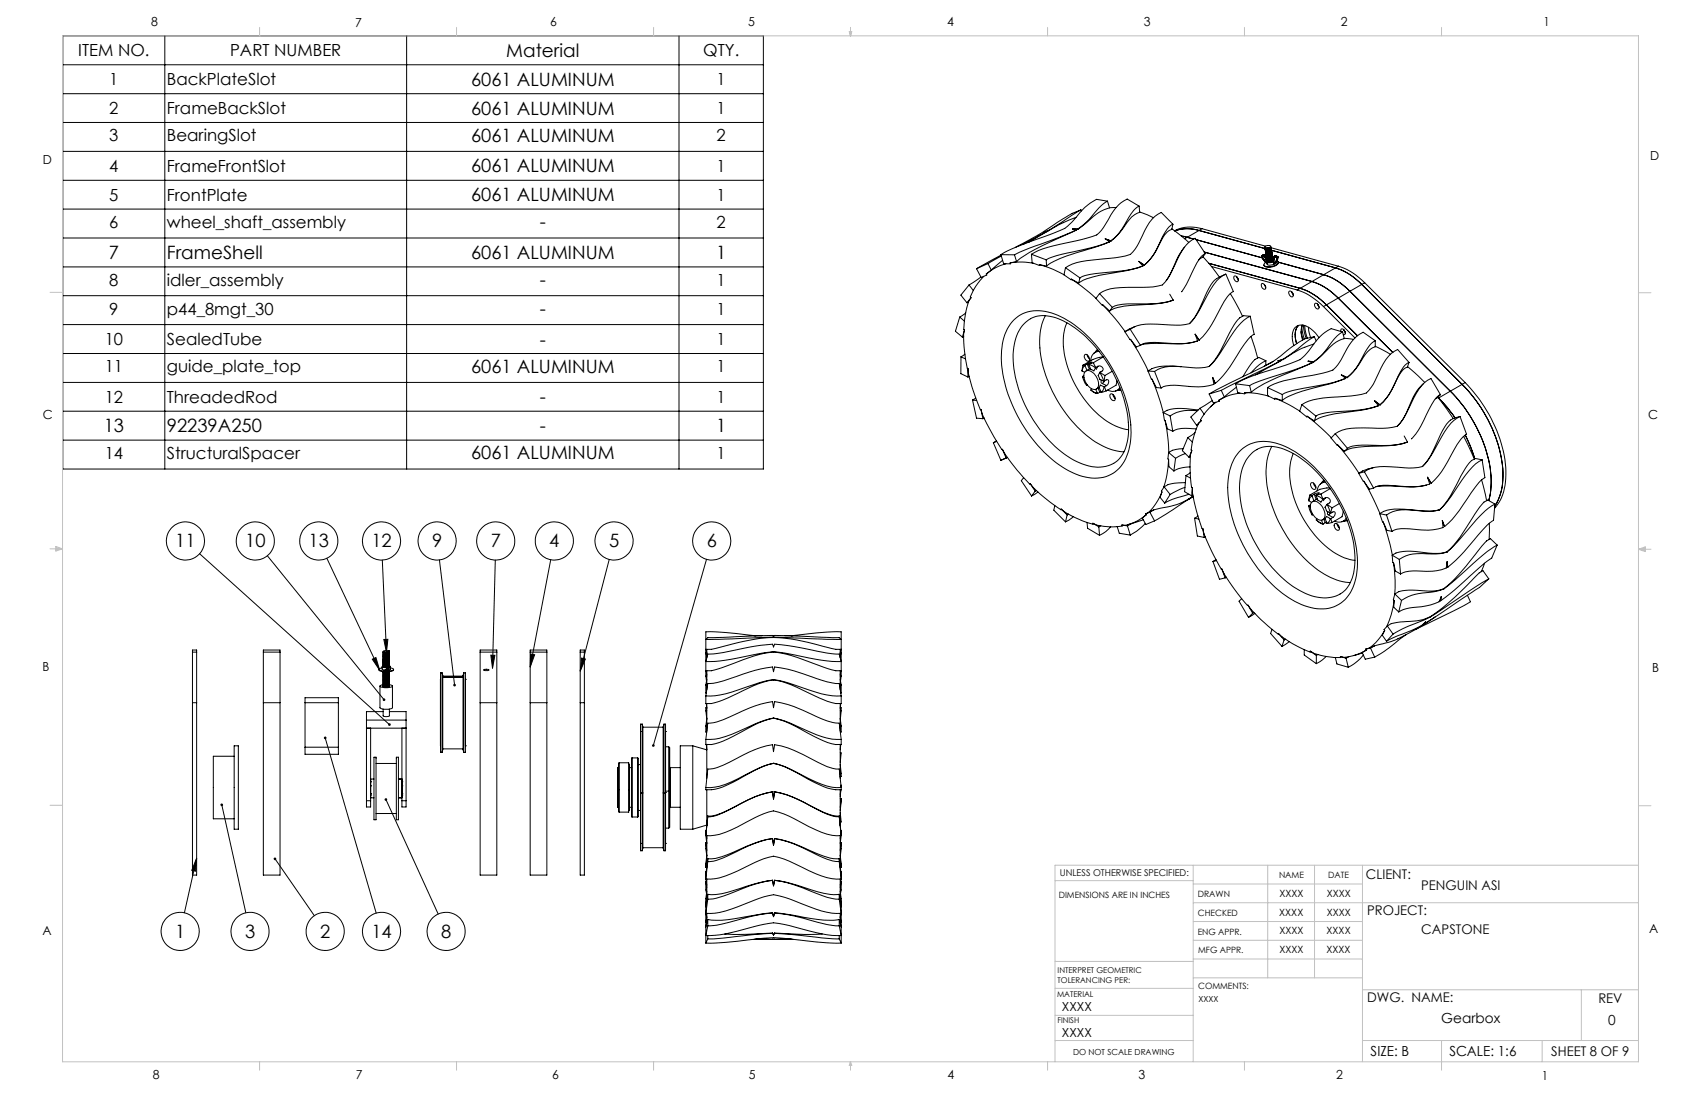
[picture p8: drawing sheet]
<svg xmlns="http://www.w3.org/2000/svg" width="432mm" height="279mm" viewBox="0 0 432 279" stroke-linecap="round" stroke-linejoin="round" font-family="sans-serif">
<defs><g id="words">
<g font-size="4.7">
<text x="128.5" y="14.4">Material</text>
<text x="119.6" y="21.8">6061 ALUMINUM</text>
<text x="119.6" y="29.1">6061 ALUMINUM</text>
<text x="119.6" y="36">6061 ALUMINUM</text>
<text x="119.6" y="43.7">6061 ALUMINUM</text>
<text x="119.6" y="51.1">6061 ALUMINUM</text>
<text x="137" y="58">-</text>
<text x="27.6" y="65.7">7</text>
<text x="42.4" y="65.7">FrameShell</text>
<text x="119.6" y="65.7">6061 ALUMINUM</text>
<text x="181.8" y="65.7">1</text>
<text x="137" y="72.6">-</text>
<text x="137" y="79.9">-</text>
<text x="137" y="87.7">-</text>
<text x="119.6" y="94.6">6061 ALUMINUM</text>
<text x="137" y="102.4">-</text>
<text x="26.3" y="109.7">13</text>
<text x="42.4" y="109.7">92239A250</text>
<text x="137" y="109.7">-</text>
<text x="181.8" y="109.7">1</text>
<text x="119.6" y="116.6">6061 ALUMINUM</text>
<text x="44.5" y="138.9">11</text>
<text x="62.2" y="138.9">10</text>
<text x="78.4" y="138.9">13</text>
<text x="94.3" y="138.9">12</text>
<text x="109.7" y="138.9">9</text>
<text x="124.6" y="138.9">7</text>
<text x="139.4" y="138.9">4</text>
<text x="154.6" y="138.9">5</text>
<text x="179.4" y="138.9">6</text>
<text x="44.5" y="238">1</text>
<text x="62.2" y="238">3</text>
<text x="81.3" y="238">2</text>
<text x="94.3" y="238">14</text>
<text x="112" y="238">8</text>
</g>
<g font-size="4.2">
<text x="19.9" y="14.3">ITEM NO.</text>
<text x="58.4" y="14.3">PART NUMBER</text>
<text x="178.5" y="14.3">QTY.</text>
<text x="27.7" y="21.6">1</text>
<text x="42.4" y="21.6">BackPlateSlot</text>
<text x="181.9" y="21.6">1</text>
<text x="27.7" y="28.9">2</text>
<text x="42.4" y="28.9">FrameBackSlot</text>
<text x="181.9" y="28.9">1</text>
<text x="27.7" y="35.9">3</text>
<text x="42.4" y="35.9">BearingSlot</text>
<text x="181.9" y="35.9">2</text>
<text x="27.7" y="43.6">4</text>
<text x="42.4" y="43.6">FrameFrontSlot</text>
<text x="181.9" y="43.6">1</text>
<text x="27.7" y="50.9">5</text>
<text x="42.4" y="50.9">FrontPlate</text>
<text x="181.9" y="50.9">1</text>
<text x="27.7" y="57.9">6</text>
<text x="42.4" y="57.9">wheel_shaft_assembly</text>
<text x="181.9" y="57.8">2</text>
<text x="27.7" y="72.5">8</text>
<text x="42.4" y="72.5">idler_assembly</text>
<text x="181.9" y="72.5">1</text>
<text x="27.7" y="79.8">9</text>
<text x="42.4" y="79.8">p44_8mgt_30</text>
<text x="181.9" y="79.8">1</text>
<text x="26.6" y="87.5">10</text>
<text x="42.4" y="87.5">SealedTube</text>
<text x="181.9" y="87.5">1</text>
<text x="26.6" y="94.5">11</text>
<text x="42.4" y="94.5">guide_plate_top</text>
<text x="181.9" y="94.5">1</text>
<text x="26.6" y="102.2">12</text>
<text x="42.4" y="102.2">ThreadedRod</text>
<text x="181.9" y="102.2">1</text>
<text x="26.6" y="116.5">14</text>
<text x="42.4" y="116.5">StructuralSpacer</text>
<text x="181.9" y="116.5">1</text>
</g>
<g font-size="3.5">
<text x="365.9" y="259.6">Gearbox</text>
<text x="408.2" y="260.2">0</text>
<text x="347.9" y="268">SIZE: B</text>
<text x="367.9" y="268">SCALE: 1:6</text>
</g>
<g font-size="3.4">
<text x="346.8" y="223.1">CLIENT:</text>
<text x="360.8" y="225.8">PENGUIN ASI</text>
<text x="347.1" y="232.3">PROJECT:</text>
<text x="360.8" y="237.1">CAPSTONE</text>
<text x="347.1" y="254.2">DWG. NAME:</text>
<text x="405.7" y="254.5">REV</text>
<text x="393.8" y="267.9">SHEET 8 OF 9</text>
</g>
<g font-size="3.2">
<text x="38.3" y="6.7">8</text>
<text x="90.2" y="6.7">7</text>
<text x="139.7" y="6.5">6</text>
<text x="190" y="6.5">5</text>
<text x="240.4" y="6.5">4</text>
<text x="290.4" y="6.7">3</text>
<text x="340.4" y="6.5">2</text>
<text x="391.9" y="6.7">1</text>
<text x="10.9" y="41.6">D</text>
<text x="418.9" y="40.7">D</text>
<text x="10.9" y="106.3">C</text>
<text x="418.4" y="106.4">C</text>
<text x="10.8" y="170.2">B</text>
<text x="419.4" y="170.6">B</text>
<text x="10.8" y="237.2">A</text>
<text x="418.6" y="236.8">A</text>
<text x="269.6" y="256.5">XXXX</text>
<text x="269.6" y="263.2">XXXX</text>
<text x="38.8" y="273.8">8</text>
<text x="90.4" y="273.8">7</text>
<text x="140.2" y="273.8">6</text>
<text x="190.1" y="273.9">5</text>
<text x="240.5" y="273.8">4</text>
<text x="289" y="273.9">3</text>
<text x="339.1" y="273.8">2</text>
<text x="391.4" y="274.1">1</text>
</g>
<g font-size="2.5">
<text x="324.8" y="227.6">XXXX</text>
<text x="336.8" y="227.7">XXXX</text>
<text x="324.8" y="232.3">XXXX</text>
<text x="336.8" y="232.5">XXXX</text>
<text x="324.8" y="237.1">XXXX</text>
<text x="336.8" y="237">XXXX</text>
<text x="324.8" y="241.9">XXXX</text>
<text x="336.8" y="241.8">XXXX</text>
</g>
<text font-size="2.4" x="269" y="222.4">UNLESS OTHERWISE SPECIFIED:</text>
<g font-size="2.2">
<text x="268.8" y="228">DIMENSIONS ARE IN INCHES</text>
<text x="304.1" y="227.7">DRAWN</text>
<text x="324.7" y="222.9">NAME</text>
<text x="337.2" y="222.9">DATE</text>
<text x="304.1" y="232.6">CHECKED</text>
<text x="304" y="237.2">ENG APPR.</text>
<text x="304.2" y="241.9">MFG APPR.</text>
<text x="304.1" y="250.9">COMMENTS:</text>
</g>
<g font-size="2.1">
<text x="304.2" y="254.3">XXXX</text>
<text x="272.4" y="267.8">DO NOT SCALE DRAWING</text>
</g>
<g font-size="2">
<text x="268.5" y="246.8">INTERPRET GEOMETRIC</text>
<text x="268.5" y="249.4">TOLERANCING PER:</text>
<text x="268.3" y="252.9">MATERIAL</text>
<text x="268.4" y="259.7">FINISH</text>
</g>
</g></defs>
<g fill="none" stroke="#000" stroke-width=".25">
<path d="M15.9 9.1h177.9v109.9h-177.9zM15.9 16.4h177.9M41.8 9.1v109.9M103.2 9.1v109.9M172.4 9.1v109.9M15.9 23.8h177.9M15.9 31.1h177.9M15.9 38.4h177.9M15.9 45.8h177.9M15.9 53.1h177.9M265.7 58.7l-4.5 2.8M265.7 58.7l-5.9 3.2"/>
<path d="M265.7 58.7l-.7 .3M266.1 58.5l-1.1 .5M266.1 58.5l.1 .1M266.2 58.6l-1.2 .4M272.3 58.1l1.3 .1M272.3 58.1h1.3M272.3 58.1l1 .2M273.2 55.1l-.1 .1a32.6 32.6 0 0 0-6.9 3.4M273.3 58.3l-1.3 .7a66.2 66.2 0 0 0-13.7 7.1l-.2 .3M273.3 58.3l-4.5 2a86 86 0 0 0-11.3 4.4M273.6 58.1v.1M274.4 53.3a40.9 40.9 0 0 0-8.6 4.9l-2.4 1.5-5.7 3.1"/>
<path d="M274.4 53.3l-8.3 5.2M274.4 53.3l.1 .2M281.1 51l.6 1.7a11.6 11.6 0 0 0-5.7 3.7l-2.4 1.8M281.1 51l-2.8-.4a16.1 16.1 0 0 0-5.8 5.3l-.4 .5a8.9 8.9 0 0 1-4.3 2.6l-1.2 .5a78.7 78.7 0 0 0-12.5 5.1M281.1 51a16.3 16.3 0 0 0-4.6 4.6l-2.9 2.5M283.3 52.7h-1.6M289.2 52.3l.1 1.6-.7 .3a10.2 10.2 0 0 0-3.6 3.9l-1.4 1.7-1.6 1.4M289.2 52.3l-3.1-1.8a10 10 0 0 0-4.8 5.3l-1.2 1.9a5.5 5.5 0 0 1-4.2 2.7l-9.9 2.4-2.5 .8-1.7 .9M289.2 52.3a7.5 7.5 0 0 0-3.2 3.8l-1.2 2a10.7 10.7 0 0 1-2.8 3M289.3 53.8l3.5 1.4M297.5 58.1l4.3 3.4M297.7 56.9l-.2 1.3a4.8 4.8 0 0 0-2.9 3.1l-.5 1a13.4 13.4 0 0 1-3.6 5"/>
<path d="M297.7 56.9l-2.9-3a8.5 8.5 0 0 0-4.2 4.6l-1.9 3.9-1.8 2.2-3.7 .8-5.4 .5a14.1 14.1 0 0 0-7.3 2M297.7 56.9a7.5 7.5 0 0 0-3.2 4.5l-.6 1.2a13.1 13.1 0 0 1-3.4 4.7M299.9 59.9l1.5 .3M304.4 58.5l16.8 4.7M304.4 58.5a9.5 9.5 0 0 0-6.2 .1M304.4 58.5l-3 1.7M305.1 58a9.4 9.4 0 0 0-6.9 .6M305.1 58l-.7 .5M305.1 58l16.2 4.5M15.9 60.4h177.9M15.9 67.7h177.9M15.9 75h177.9"/>
<path d="M245.1 79.4l-1.5 1.1M245.9 76.6l-.4 .2M246 72.3l1.1 1.4M246 72.3l-2.1 2.6 1.6 1.9M246.5 75.6l-.5 .7a24.9 24.9 0 0 0-1.3 7.3l.1 .1M246.5 75.6l-1 1.2M247.9 68.2l1.2 2.2 1.4-.6-.1-.3M249 70.3l-3 2M249.7 70.1a15.5 15.5 0 0 0-3.4 5.3l.2 .2M250.8 66.9l-2.9 1.3M250.8 66.9l.8 1.6M251.6 68.5l-1.2 1"/>
<path d="M254.1 64.6l.7 2.3 1.7 .1-.1-.3M254.1 64.6l3.4 .1M254.1 64.7l-6.2 3.5M254.2 65l-3.4 1.9M254.5 66.1l-2.9 2.4M255.3 67a12.3 12.3 0 0 0-4.9 2.5M256.4 66.7a16.3 16.3 0 0 1 5.9 .1M257.5 64.7l.6 1.7M258.1 66.4l-1.7 .3M261.8 64.5l.2 2.2 1.9 .7-.1-.2M261.8 64.5l3.8 1.4M263.8 67.2a25.9 25.9 0 0 1 6.3 2.5"/>
<path d="M263.8 67.2l1.9 .3M265.6 65.9l.1 1.6M270.5 67.9l-.4 1.8 1.8 1.3 .1-.2M270.5 67.9l3.6 2.6M272 70.8l2.6 1.9 3.6 3M272 70.8l1.8 1M274.1 70.5l-.3 1.3M278.2 75.7l1.6 1.8 .1-.1M279.1 74.5l3.3 3.5M279.1 74.5l-.9 1.2M279.9 77.4l3.3 3.6 2.4 3.1M279.9 77.4l1.8 1.5"/>
<path d="M280.6 60.6l1.4 .6M280.6 60.6l1.4 .5M280.6 60.6l1.1 .7M281.7 61.4l-2.6 1a80 80 0 0 0-12.4 4.3l-1 .8M281.7 61.3a103.7 103.7 0 0 1-13.5 3.6l-2.6 1M281.7 61.3v.1M282 61.1v.1M282.4 78l-.7 .9M289.1 66.3l1.4 1M289.1 66.3l1 1.2M290.1 67.5a49.3 49.3 0 0 1-10.9 2.4 12.8 12.8 0 0 0-5.4 1.9M290.1 67.5a36.9 36.9 0 0 1-10.7 1.8l-1.3 .1a8.4 8.4 0 0 0-4 1.1"/>
<path d="M290.5 67.3h.1M296.9 74.6l.9 1.6M297.8 76.2l-2.5 .7-6.4 .5a17 17 0 0 0-6.9 1.3l-.3 .2M297.8 76.2a27.8 27.8 0 0 1-10.3 .9 10.3 10.3 0 0 0-5.1 .9M300.7 62.7l-1.7 2.5-1.6 3.8-1.3 2.2M301.4 60.2l1.6 .5M301.4 60.2l-.7 .4M303.6 60.8l16.8 4.6M305.4 65.2l4.2 5.1M305.7 64l27.4 7.4M306 64.3l-.7 1-1 .7M306 64.3l-2.6-3.8a9.2 9.2 0 0 0-4.3 4.9l-2.2 4.5-1.8 2.4a30.2 30.2 0 0 1-8.8 .6 15.2 15.2 0 0 0-6.4 1.1l-.8 .5"/>
<path d="M306 64.3a4.7 4.7 0 0 0-2.2 2.4l-2.6 5.4-1.2 1.9M306.8 66.8l23.3 6.4M307.5 67.6l21.8 6M311.2 69.6a6.8 6.8 0 0 0-4.8 4.6l-1 2.1a18.1 18.1 0 0 1-3.5 5.8M311.2 69.6a9.8 9.8 0 0 0-4.6 5.2l-2.6 4.8-2 2.5M311.2 69.6l1.9 4.4a5.6 5.6 0 0 0-2.3 2.5l-3.1 5.7a16.2 16.2 0 0 1-3.3 4.1M312.3 74.5l3.1 5.8M313.3 70.1a.82 .82 0 0 1 .9 .4 .82 .82 0 0 1-.2 1 1.04 1.04 0 0 1-.7-1.4zM314 70.3l.3 .5M320.3 65v.2M320.3 65v.1M320.3 65.1v.1"/>
<path d="M320.3 65.2l.7 1.1 .6 .5-.6-.5zM320.3 72a.9 .9 0 0 1 .8 .4 .9 .9 0 0 1 0 1 .95 .95 0 0 1-.8-1.4zM320.3 65.1h.1M320.3 65.2l.7 1.1 .6 .4M320.4 65.1l-.1 .1M320.4 65.1l1.2 1.5M320.4 65.1h.1M320.5 65l-.1 .1M320.7 64.8l-.4 .3M320.7 64.8l.2 .1M320.7 64.9h.2M320.7 64.9l-.4 .2"/>
<path d="M320.7 64.9h.1M320.8 64.9h.1M320.8 64.7l.2 .1M320.8 64.7l-.1 .1M320.8 64.7l-.5 .3M320.8 64.9l-.4 .2M320.8 64.9l.4 .6M320.9 67.2a1.04 1.04 0 0 0 1.4 .6 2.29 2.29 0 0 0 2.2-1.2v-.1l11.5 3.2M320.9 64.9l.7 1.3M320.9 64.9h-.1M320.9 64.6l.2 .1M320.9 64.6l-.5 .3"/>
<path d="M320.9 64.6l-.1 .1M320.9 64.6h.1M321 64.8l.6 1.4M321 64.8l-.1 .1M321 72.2l.3 .5M321 62.8l.8 .2M321.1 64.7l.4 .6a.64 .64 0 0 0 .4 .6 .64 .64 0 0 0 .8-.2l.4-.3v-.3a.99 .99 0 0 1-1.5 .4M321.1 64.7l-.1 .1M321.2 63.2l-.1 .1M321.2 63.6l.1 .1M321.2 65.4l.3 .5M321.3 63.8a1.01 1.01 0 0 0 1.5-.3 .92 .92 0 0 1-1.5 .5"/>
<path d="M321.3 64.1l.1 .1M321.3 63.9v.1M321.3 64.1v.1M321.4 64.6a1.06 1.06 0 0 0 1.5-.4 .92 .92 0 0 1-1.5 .5l.1-.1M321.5 66l.1 .3M321.5 66.4l.2 .6a1.33 1.33 0 0 0 1.8 0M321.5 66.4h.1M321.6 66.2l-.1 .2M321.6 66.2h.1M321.6 66.2a.67 .67 0 0 0 1.2 .3l.4-.2M321.7 66l.1 .1M321.7 65.8h.1"/>
<path d="M321.7 66.1a1.2 1.2 0 0 0 1.5-.3 1.01 1.01 0 0 1-1.5 .4 .59 .59 0 0 0 1 .3M321.7 66v.1M321.8 66.3h.1M321.8 62.3l.7 .1-.2 .4-.5 .2M321.8 63h.1M321.8 62.3l-.8 .4 .2 .2 .6 .1M321.8 62.3h.1M322.5 62.5a1.09 1.09 0 0 1-1.4 .4l.7 .1M322.5 62.5h.1a.96 .96 0 0 1-1.5 .5v-.1M322.5 62.9a1.12 1.12 0 0 1-1.3 .3M322.6 62.7v.2M322.6 62.8a.97 .97 0 0 1-1.5 .5h.1"/>
<path d="M322.6 62.8h.1M322.7 63a1.02 1.02 0 0 1-1.5 .4M322.7 62.9l17.1 4.7M322.7 63a.98 .98 0 0 1-1.5 .5v-.1M322.7 66.4h.1M322.7 63.3h.1M322.7 63.2a1.09 1.09 0 0 1-1.4 .5M322.7 63.3a.96 .96 0 0 1-1.5 .4l.1-.1M322.7 63.5l16.3 4.5M322.8 63.7a.99 .99 0 0 1-1.4 .5M322.8 66.4l-.1 .1M322.8 63.7a.99 .99 0 0 1-1.5 .5"/>
<path d="M322.8 64h.1M322.9 63.9a1.07 1.07 0 0 1-1.6 .4M322.9 64a.96 .96 0 0 1-1.5 .4v-.1M322.9 64.4a.99 .99 0 0 1-1.4 .4M322.9 64.4a.86 .86 0 0 1-1.4 .6v-.2M323 65a.99 .99 0 0 1-1.4 .3M323 64.7a.91 .91 0 0 1-1.5 .4h.1M323 64.6a1.07 1.07 0 0 1-1.5 .4M323 65v-.1a.92 .92 0 0 1-1.4 .5v-.1M323.1 65.7a1.12 1.12 0 0 1-1.3 .3M323.1 65.4a.8 .8 0 0 1-1.2 .6l-.2-.2M323.1 65.3a1.07 1.07 0 0 1-1.5 .4"/>
<path d="M323.2 65.6l-.1 .1M323.2 65.6h.1M323.2 66.3v.1M323.2 66.3h.1M323.2 66.2l-.1 .1M323.2 65.6l.1 .1M323.2 65.8h.1M323.2 66.4h.1M323.2 66.2l-.4 .2M323.2 66.1l-.7 .4M323.3 66.4v.4M323.3 66.4h.1"/>
<path d="M323.3 66.4l-.2 .1a1.43 1.43 0 0 1-1.6-.1M323.3 66.8l.1 .1M323.4 65.1l-.2 1.2M323.4 65.1l.1 .1M323.5 65.2l-.3 1.2M323.5 65.2l-.2 1.2M323.5 65.2h.1M323.6 65.2l-.2 1 .1 .6 .3-.3 .3-1M323.6 65l.6 .3M323.6 65.1l.5 .3M323.6 65v.1M323.6 65.1l-.1 .1"/>
<path d="M323.6 65.1v.1M323.6 65l-.1 .1M323.6 65.2h.1M323.6 65.2l.5 .2M323.6 65.2l-.2 .7a.56 .56 0 0 0 .2 .8h.1M323.6 64.9l-.2 .2M323.7 64.9l.6 .3M323.7 64.9h-.1M323.7 64.9h.1M323.7 64.9l-.1 .1M324.1 65.4v.1M324.1 65.4l.1 .1"/>
<path d="M324.1 65.5h.1M324.1 65.4h.1M324.1 65.5l-.2 1-.4 .4-.2-.1M324.2 65.5h.1M324.2 65.5l-.3 1.1-.3 .3h-.2M324.2 65.3l-.1 .1M324.2 65.3l.1 .2M324.2 66.2l.2 .1a.83 .83 0 0 1-.9 1.1 2.43 2.43 0 0 1-2.6-.2l.4-.6M324.3 65.5l-.3 1.1-.4 .4-.2-.1M324.3 65.2l.1 .2M324.3 65.2h.1M324.3 65.2l-.1 .1"/>
<path d="M324.4 65.4l-.3 1.1-.4 .4M324.4 65.4l-.1 .1M327.3 73.9a.85 .85 0 0 1 .8 .5 .85 .85 0 0 1-.1 1 1.06 1.06 0 0 1-.7-1.5zM327.9 74.1l.4 .5M329.3 73.6a15.5 15.5 0 0 1 6.7 4.2M330.1 73.2a16 16 0 0 1 6.6 4.2M330.1 73.2l-.8 .4M333.1 71.4a16 16 0 0 1 6.6 4.2l13.9 13.8M333.1 71.4l-3 1.8M333.7 77.1a.79 .79 0 0 1 .9 .1 .79 .79 0 0 1 .3 .8 .46 .46 0 0 1-.5 .4 .46 .46 0 0 1-.5-.4zM334.5 77.2l.3 .6M336 77.8l8 8"/>
<path d="M336 69.7a15.5 15.5 0 0 1 6.7 4.2M336 69.7l-2.9 1.7M336.7 77.4l-.7 .4M336.7 77.4l7.9 7.8M339 68a15.5 15.5 0 0 1 6.7 4.2M339 68l-3 1.7M339.8 67.6a15.5 15.5 0 0 1 6.6 4.2M339.8 67.6l-.8 .4M342.7 73.9l-6 3.5M342.7 73.9l25.5 25.4M345.7 72.2l-3 1.7M345.7 72.2l25.5 25.3"/>
<path d="M346.4 71.8l-.7 .4M346.4 71.8l25.5 25.3M15.9 82.4h177.9M15.9 89.7h177.9M15.9 97h177.9M243.6 80.5l1.2 1M243.6 80.5l-1.1 3.6 1.8 1.4M243.9 90.6l1.2 .5M243.9 90.6v4.2l1.8 .9M244.7 85.3l-.4 .2M244.8 83.7l-.2 1a40.7 40.7 0 0 0 .9 8.8h.2M244.8 83.7l-.5 1.8"/>
<path d="M244.9 89.9l-1 .7M245.7 93.5a40 40 0 0 0 3.1 10.4l.2 .1M245.7 93.5v2.2M246 95.5l-.3 .2M257.4 81.1a9.4 9.4 0 0 1 10.3-1.4 30.3 30.3 0 0 1 14.5 13.5 31.2 31.2 0 0 1 4.7 19.3 9.8 9.8 0 0 1-6.2 8.5 13.8 13.8 0 0 1-11.7-2.9 37 37 0 0 1-14.8-27.2 13.3 13.3 0 0 1 3.2-9.8zM260 82.1a6.8 6.8 0 0 1 7.3-1.7 25.3 25.3 0 0 1 13 10.5 31.1 31.1 0 0 1 6.1 19.9 8.3 8.3 0 0 1-3.9 6.9 10.6 10.6 0 0 1-10-1 32.9 32.9 0 0 1-15.3-26.8 12 12 0 0 1 2.8-7.8zM265.4 80.1a18.2 18.2 0 0 0-.6 13.1 33.6 33.6 0 0 0 14.1 19.4 13.5 13.5 0 0 0 6.4 2.1M270.8 81.9a16.5 16.5 0 0 0 .6 12.3 25.2 25.2 0 0 0 11.7 13.9l2.1 .7 1.3 .2M274.7 94.2l.6 .3M274.8 95.6l1 2.2M274.8 95.6l.4 .2M274.9 92.7h.5"/>
<path d="M274.9 92.7l-.2 1.5M275.1 95.3l-.3 .3M275.4 92.8l-.5 .5-.2 .9M275.4 92.8l.5 1.2M275.4 92.7v.1M275.4 90a1.08 1.08 0 0 1 .9 1.7 1.14 1.14 0 0 1-.9-1.7zM275.5 94.3a1.84 1.84 0 0 1 2.5 .9 2.57 2.57 0 0 1 .3 3.5 2.68 2.68 0 0 1-2.9-2.1 2.1 2.1 0 0 1 .1-2.3zM275.9 97.5l-.1 .3M275.9 92.4l1.3-.5-.8 .5M275.9 92.4l-.5 .3M275.9 92.4l.6 1.2M276 90.1l.6 1"/>
<path d="M276 97.7l-.2 .1M276.4 92.5l.6 .2 1.1 .6M276.4 92.5l.5 1.3 .8 .3 .4-.8M276.4 92.4v.1M276.8 93.5l-1.1 .6M277 99.1h.1M277.1 98.6l-.2 .4 1.1 .6 .6 .2M277.1 99.1a1.56 1.56 0 0 0 1.6 .7M277.6 92l.6 1.2M277.6 92l-1.2 .4M277.6 92l2.5-1.4-1 .1a10.4 10.4 0 0 0-4.2 2M278.1 98.8l.5 1"/>
<path d="M278.2 93.2l-.1 .1M278.6 88.7l-.5 .6M278.6 99.8h.1M278.7 88.8l-1.1 .9M278.7 93a.83 .83 0 0 1 1 .1 .83 .83 0 0 1 .1 1.1l-.5 .2M278.7 93l-.5 .2M278.7 93l-.4 .8M278.7 98.5l.5 1M279 98.3l.5 1.2M279 89.2a2.2 2.2 0 0 0-2.1 2.3M279 98.3l-.7 .4M279.2 94.5l.4 .8 .5 1.4"/>
<path d="M279.2 94.5l-.4 .8 .4 1 .9 .4M279.2 99.5l-.5 .3M279.3 94.4l1.2 .9M279.3 94.4l-.1 .1M279.5 99.4l-.3 .1M279.6 96.4l-.1 .6a.49 .49 0 0 0 .6 .2 .49 .49 0 0 0 .3-.6M279.9 97.4l1 .5M280.2 98.1h.2M280.2 98.1a1.6 1.6 0 0 1-.7 1.4M280.2 98.1l-.9-.4-.3 .6M280.3 96.7h-.2M280.3 96.7l.5-.3a.53 .53 0 0 1 .7 .2 .53 .53 0 0 1-.2 .7l-.4 .6"/>
<path d="M280.4 98.1l.4 1.1M280.5 95.3l-.2 1.4M280.8 99.2l-1.3 .3M280.9 97.9l-.5 .2M282.3 94.2l-1.8 1.1M283.5 96.6l-.2 1.2-2.5 1.4M284.3 98.3a2.2 2.2 0 0 1-3.2 .7M284.5 98.8l-1.3 .4M284.5 99l-.8 .1M285.5 84.2l1.3 2 .2-.1M286.9 83.6l2.6 4M286.9 83.6l-1.4 .6"/>
<path d="M287 86.1l2 3.2 2.5 4.8M287 86.1l1.5 2 1-.5M288.1 82.9l-2.6 1.3M291.4 94.2l.9 2h.2M291.4 94.2l1.7 .1M292.5 96.2l1.3 3.5 1.5 5M292.5 96.2l1 2.2 1.2 .1M293.1 94.3l1.6 4.2M299.8 93.1a16.9 16.9 0 0 0-7.4 .5l-1 .6M301.8 98.1h.2M302 82.1a25.4 25.4 0 0 1-8.2 .2 9.7 9.7 0 0 0-6.9 1.3M303.4 84.8l1 1.5"/>
<path d="M303.4 84.8l.6 1.7M304 86.5a21 21 0 0 1-8.4 .7h-3.4l-2.5 .3M304 86.5a22.9 22.9 0 0 1-9.6 .5 8.4 8.4 0 0 0-4.9 .6M307 100l1 2.3 1.5-.5-.1-.2M308.5 97.3h.1M308.5 97.3l-.7-1.5 .4 1.7a19.3 19.3 0 0 1-8.9 .3 8 8 0 0 0-4.6 .7M310 99.1l-3 .9M310 99.1l.8 1.7M313.7 97.4l.5 2.3 1.8 .2-.1-.2M313.7 97.4l3.5 .5M313.9 98.3l-3.1 2.5M314.7 99.8a12.4 12.4 0 0 0-5.3 1.8"/>
<path d="M315.9 99.7a18 18 0 0 1 6.1 .8M317.2 97.9l.4 1.7M317.4 80.3a3.4 3.4 0 0 0-4.1 2.1l-2.4 4.5a20.4 20.4 0 0 1-4 6.1M317.4 80.3a12.7 12.7 0 0 0-5.1 5.2l-3.1 5-2.2 2.5a18.6 18.6 0 0 1-7.5 0 9.2 9.2 0 0 0-6.4 1.3M317.4 80.3l1 4.5a6.3 6.3 0 0 0-2.5 2.5l-3.8 5.9-1.7 2.2-1.9 1.9M317.6 85.4l1.7 5.5M317.6 99.6l-1.7 .1M321.3 91.5l-1.8-.8a7.3 7.3 0 0 0-3.2 3.6l-.8 1.3M321.3 91.5a10.2 10.2 0 0 0-3.7 3.1M321.3 91.5v1.2M321.8 98.4v2l1.8 .9v-.2M321.8 98.4l3.7 1.7"/>
<path d="M323.1 91.7l-2.1 1.2M325.3 91.4l-6.6 3.7M325.3 91.4l-15.3 7.7M325.3 91.4l-.9 .2M325.6 91.2l-1.2 .4M325.6 91.2l.1 .1M325.7 91.3l-1.3 .3M329.6 82.6a4.4 4.4 0 0 0-.4 4.6M330.3 84.3l.5 1.9M330.5 82.8l.2 1.6 .4 1.6M330.6 82.5a5.3 5.3 0 0 0 .1 3.8M330.8 82.5l-.3 .2"/>
<path d="M330.9 82.5l.2 1.7 .5 1.7M331.2 82.6l.7 3.2M332.1 91.7l1.4 .2M332.1 91.7l1.4 .1M332.1 91.7l1 .3M332.2 83l.1 1.4 .4 1.3M333.1 92l-1.2 .6a114.1 114.1 0 0 0-12.5 5.6l-1.8 1.4M333.1 92l-4.5 1.8a73.3 73.3 0 0 0-11.4 4.1M333.5 91.8v.1M333.5 87.3a23.3 23.3 0 0 0-7.8 4M333.6 85.4a11.6 11.6 0 0 0-5.4 2.5l-.8 .5a32.4 32.4 0 0 1-9.6 6.1l-10.8 5.5M333.6 85.4l-8 5.8"/>
<path d="M333.6 85.4l.5 1.1M334.8 85.7a6.5 6.5 0 0 0-4.5-3.2 2.62 2.62 0 0 0-2.3 3.4l.4 1.8M340.4 84.1a.45 .45 0 0 1 .2-.7 .45 .45 0 0 1 .6 .3 .63 .63 0 0 1 .3 .7 .63 .63 0 0 1-.5 .5M340.5 95.1l1.1 .9M340.5 95.1l1.5 .7M340.8 84.2l.4 1.7a8.6 8.6 0 0 0-4.6 3.2l-3.1 2.8M340.8 84.2l-2.9-.8a14.6 14.6 0 0 0-5.7 5.7l-.4 .5a7.4 7.4 0 0 1-4.2 2.7l-1.4 .4a70.6 70.6 0 0 0-11.8 4.2l-.7 .5M340.8 84.2a14.5 14.5 0 0 0-4.5 4.9l-1.2 1.4-1.6 1.3M341.1 83.7l.4 .6M341.2 85.9l2.4 .2M341.6 96l-2.6 1a86.2 86.2 0 0 0-12.4 3.9l-1.1 .7M341.6 96a45.1 45.1 0 0 1-10.7 2.5l-1.4 .3a10.9 10.9 0 0 0-4 1.3"/>
<path d="M342 95.8h.1M349.1 86.5v1.5a5.7 5.7 0 0 0-3.5 3.5l-1.4 2.1-2.2 2.2M349.1 87.9l3.9 2M349.1 86.5l-3.1-2.2a10.2 10.2 0 0 0-4.8 5.6l-1.2 2a5.2 5.2 0 0 1-4.2 2.8l-1.3 .3a48.9 48.9 0 0 0-12 2.9l-.7 .5M349.1 86.5a7.5 7.5 0 0 0-3.2 4l-1.1 2.1a11.7 11.7 0 0 1-2.8 3.2M357.3 93l4.4 4M357.7 92l-.4 1.2a3.5 3.5 0 0 0-2.3 2.4l-1 1.9a13.9 13.9 0 0 1-3.7 5.3M357.7 92l-2.9-3.3a8.8 8.8 0 0 0-4.2 4.6l-.8 1.7a12.5 12.5 0 0 1-2.9 4.7l-3.8 .8-7.2 .5a12.4 12.4 0 0 0-5.4 1.7M357.7 92a4.4 4.4 0 0 0-2.1 2.2l-1.8 3.7a13.8 13.8 0 0 1-3.5 4.8M360.4 98.4l-1.2 1.5-1.3 2.8a15.1 15.1 0 0 1-3 5.3M361.3 97.4l-.9 .9M368.2 99.3a34.6 34.6 0 0 1 10.3 23.3l-.2 2.7-.4 1.7"/>
<path d="M368.2 99.3l-3 1.7M371.2 97.5a34.6 34.6 0 0 1 10.3 23.4 13.7 13.7 0 0 1-2.1 7.5M371.2 97.5l-3 1.8M371.9 97.1a35.9 35.9 0 0 1 10.4 22.4 12.9 12.9 0 0 1-2.9 9.5M371.9 97.1l-.7 .4M15.9 104.4h177.9M15.9 111.7h177.9M246.9 101.5l1 .1M246.9 101.5l1 4.6 1.6 .2M247.7 101l-.8 .5M249 104a49.3 49.3 0 0 0 5.3 10.1l.2-.1M249 104l.5 2.3"/>
<path d="M249.8 106.1l-.3 .2M252.2 112.4l1.9 4.4M252.9 111.9l-.7 .5M253 112l-.8 .4M254.5 114a46.6 46.6 0 0 0 6.9 8.8l.1-.1M254.5 114l.9 2.2M255.4 116.2l-1.3 .6M255.7 116.1l-.3 .1M281.8 100.1a1.02 1.02 0 0 1 1.3 1.2 .55 .55 0 0 1-.6 .4 .55 .55 0 0 1-.5-.5l-.2-.4zM282.5 100.1l.1 .5 .5 .5M295.3 104.7l.3 1.9 .2 .2M295.3 104.7l1.7 .9"/>
<path d="M295.8 106.8a41 41 0 0 1 .9 8.1M295.8 106.8l.6 2 1.3 .6M296.7 116.6a24.8 24.8 0 0 1-1.3 7.1M296.7 114.8l-.2 1.7 .2 .1M296.7 114.8l1.7 1.5M296.7 116.6v1.8l1.3 1.1M297 105.6l.7 3.8M298.4 116.3l-.4 3.2M300.4 113.9h-.2a6.5 6.5 0 0 0-3.5 .9M300.9 115.1l-2.5 1.2M301.5 111.1l1.2 1.1M301.5 111.1l-1.4 3.3 1.7 1.6"/>
<path d="M302.1 118.5l-1.2 .1a5.9 5.9 0 0 0-2.9 .9M302.2 119.9l-1.1 .8M302.2 115.8l-.4 .2M302.5 114.4l-.3 .9a38.8 38.8 0 0 0 .3 8.3l.2 .2M302.5 114.4l-.7 1.6M303.4 109.8l-1.9 1.3M303.7 108.8l-1.8-.1a7 7 0 0 0-4.2 .7M304 104.2h-1a8.9 8.9 0 0 0-6 1.4M304.2 104l-5.2-.4a6.3 6.3 0 0 0-3.7 1.1M304.2 107.6l-.5 .3M304.6 103.6l1.1 1.5M304.6 103.6l-2.3 2.2 1.4 2.1"/>
<path d="M304.9 106.8a7.5 7.5 0 0 0-1.8 3.8l-.6 2.6-.1 1 .1 .2M304.9 106.8l-1.2 1.1M307.7 101.7l-3.1 1.9M308.4 102.2l-1.1 1.1M308.6 102.1a14.1 14.1 0 0 0-3.9 4.5l.2 .2M310.8 100.8l-1.4 .8M314.6 114.7a9 9 0 0 1 10-2 29.2 29.2 0 0 1 14.6 13 32.4 32.4 0 0 1 5.3 19.4 10 10 0 0 1-5.9 8.9 12.6 12.6 0 0 1-10.7-1.8 36.4 36.4 0 0 1-16.3-28.4 13.8 13.8 0 0 1 3-9.1zM318 114.8a7.9 7.9 0 0 1 8.7-.5 30.2 30.2 0 0 1 13.7 14.3 26.9 26.9 0 0 1 3.2 16.7 7.2 7.2 0 0 1-5 6.1 12 12 0 0 1-9.6-2.1 33.4 33.4 0 0 1-14.4-25.5 11.6 11.6 0 0 1 3.4-9zM319.1 114.1h.1M322.9 113.3a18.6 18.6 0 0 0-.4 13.9 33 33 0 0 0 14.4 18.9 12.9 12.9 0 0 0 5.9 1.7M323.6 101.1a31 31 0 0 1 6.4 3.3M323.6 101.1l1.9 .5"/>
<path d="M325.5 100.1v1.5M328.3 115.1a16.7 16.7 0 0 0 .5 12.3 25.2 25.2 0 0 0 11.8 13.9l2.1 .7 1.3 .2M329.9 104.4l1.8 1.4 .1-.2M330.5 102.7l3.5 2.9M330.5 102.7l-.6 1.7M331.8 105.6l3.5 2.9 2.7 2.6M331.8 105.6l1.9 1.2M334 105.6l-.3 1.2M338.9 110.1l-1 1.1 1.5 1.8 .1-.1M338.9 110.1l3.2 3.7M339.5 112.9l2.4 2.8 3 4.4M339.5 112.9l1.8 1.6"/>
<path d="M342.1 113.8l-.8 .7M346.4 119.7l2.3 4.2M346.4 119.7l-1.5 .4M348.5 118.7a9.8 9.8 0 0 0-3.6 1.4M349.9 102.9l-2.6 .9-4.6 .7a23 23 0 0 0-8.7 2l-.3 .3M349.9 102.9a34.2 34.2 0 0 1-10.6 1.6l-1.3 .1a9.2 9.2 0 0 0-4 1M350.3 102.8l-1.4-1.1 1 1.2M350.3 102.7v.1M356.4 110.6l.9 1.6M357.3 112.2l-1.3 .4-2.6 .4-4.9 .2a18.6 18.6 0 0 0-6.9 1.1l-.3 .2M357.3 112.2a25 25 0 0 1-10.2 .8 10 10 0 0 0-5 .8M361.1 118.4a22.1 22.1 0 0 1-8 .1 9.4 9.4 0 0 0-6.7 1.2"/>
<path d="M365.2 101h.1M365.2 101l2.2 2.4 2 2.6M365.2 101l-.2-.2 3.9 5.4M365.7 100.2l-1.3 1M365.7 100.2l-2.4-4.1a9.3 9.3 0 0 0-4.5 5l-2.2 4.6-1.9 2.5a26.4 26.4 0 0 1-8.6 .4 11 11 0 0 0-7.2 1.5M365.7 100.2a4.8 4.8 0 0 0-2.2 2.4l-2.1 4.1a14.7 14.7 0 0 1-3.1 4.7M370.6 105.7a5.6 5.6 0 0 0-4.4 3.5l-1.5 3.2a16.9 16.9 0 0 1-3.6 6M370.6 105.7a10.7 10.7 0 0 0-4.7 5.2l-2.8 4.9-2 2.6M370.6 105.7l1.7 4.5a7.7 7.7 0 0 0-3.2 3.9l-1.6 3a19.2 19.2 0 0 1-4.2 5.5M371.5 110.7l2.8 5.8M372 110.4l1.2 2.8 1.2 3.3M376.2 116.7l-1.7-.4a6.4 6.4 0 0 0-3.1 3.5l-1.8 3.4a20.5 20.5 0 0 1-4.2 6.2"/>
<path d="M376.2 116.7a13.6 13.6 0 0 0-5.1 5.2l-3.4 4.9-2.2 2.6M376.2 116.7l.7 4.5a6.5 6.5 0 0 0-2.5 2.6l-3.9 5.7a19.6 19.6 0 0 1-3.8 4.1M259.9 121.2l-.6 .8 2.6 3.9M261.5 122.7a35.5 35.5 0 0 0 7.8 6.7l.1-.2M261.5 122.7l1.3 1.9M262.8 124.6l-.9 1.3M263.1 124.5l-.3 .1M263.5 124.8l-1.6 1.1M267.8 128.3l-.3 1.2 3 2.9M269.4 129.2a23.4 23.4 0 0 0 8.1 3.8l-.1-.2M269.4 129.2l1.5 1.5M270.9 130.7l-.4 1.7"/>
<path d="M271.3 130.5l-.4 .2M272.4 131.1l-1.9 1.3M275.9 132.6l.2 1.5 3 1.8M277.4 132.8l1 .5a16.6 16.6 0 0 0 6.5 .2l-.1-.3M277.4 132.8l1.5 .9M278.9 133.7l.2 2.2M279.4 133.4l-.5 .3M281.9 133.7a7.4 7.4 0 0 1-2.8 2.2M283.6 133.6l.5 1.7 2.8 .5M284.8 133.2l1.4 .3M286.2 133.5l.7 2.3M287.2 132.9l-1 .6"/>
<path d="M290.2 131.9l-4 1.3M290.7 132.8l-2.2 2-1.6 1M290.8 130.4l.1 .3M290.9 130.7a12.5 12.5 0 0 1-5.2 2.6l-.9-.1M290.9 130.7l-.9 .7 .9 1.7 2.2-.9M291.5 130.1l-.7 .3M291.9 130l1.2 2.2M291.9 130l-1.1 .4M292.9 129.4l-1.4 .7M292.9 129.4l-1 .6M295 124.8a15 15 0 0 1-3.5 5.3M295 124.8l-.5 1.4 1.2 1.5"/>
<path d="M295.5 123.5l-.7 1.1 .2 .2M295.5 123.5l1.5 2M297 125.5l-1.3 2.2M300.8 123.7l-3.8 1.8M300.9 122.5l-2 .1a6.5 6.5 0 0 0-3.4 .9M301.1 120.7l1.1 .7M301.1 120.7l-.4 4.1 1.8 1M301.8 125.4a24.6 24.6 0 0 0-6.1 2.3M301.8 126.6h.1M301.9 126.6l-8.8 5.6M302.7 123.8a38.2 38.2 0 0 0 2.4 10.3h.2M302.7 123.8l-.2 2"/>
<path d="M302.8 125.7l-.3 .1M302.9 125.9a18.2 18.2 0 0 1-8.5 3.1l-1.5 .4M302.9 126.1l-1 .5M303.2 131.5l1.1 .2M303.2 131.5l.8 4.5 1.7 .4M304.1 130.9l-.9 .6M305.3 134.1a44.8 44.8 0 0 0 4.7 10.3h.2M305.3 134.1l.4 2.3M306 136.2l-.3 .2M332.2 128.4l.9 2.2M332.2 127.1l.8 .4M332.2 128.4l.4 .3"/>
<path d="M332.5 125.6l.6 .1M332.5 125.6l-.3 1.5M332.6 128.1l-.4 .3M332.9 122.5a1.06 1.06 0 0 1 1 .6 1.06 1.06 0 0 1-.1 1.1 1.13 1.13 0 0 1-.9-1.7zM333 127.5a1.7 1.7 0 0 1 2.4 .8 2.72 2.72 0 0 1 .4 3.6 2.48 2.48 0 0 1-2.8-2 2.23 2.23 0 0 1 0-2.4zM333.1 125.8l-.5 .4-.4 .9M333.1 125.8l.5 1.3M333.1 125.7v.1M333.2 130.5l-.1 .1M333.3 130.6h-.2M333.4 122.6l.6 1M333.6 125.4l.2-.1a.83 .83 0 0 1 1.1-.1l-.8 .4"/>
<path d="M333.6 125.4l-.5 .3M333.6 125.4l.5 1.4M334.1 125.8l.9 .3 .8 .6M334.1 125.8l.5 1.2 .7 .4 .5-.7M334.1 125.6v.2M334.3 131.7l-.2 .2 1.7 1M334.4 126.6l-1.2 .7M334.5 132.2l.9 .7 .5 .1M335.3 125.4l.6 1.2M335.3 125.4l-1.2 .2M335.5 132l.3 .9M335.8 132.9l.1 .1"/>
<path d="M335.9 126.6l-.1 .1M336.1 121.8l-.6 .7M336.1 131.7l.3 .9M336.1 122l-1 .9M336.1 122h.1M336.4 131.6l.3-.5 1 .5M336.4 131.6l-.6 .3M336.4 131.6l.4 1.2M336.4 126.4a.84 .84 0 0 1 1.1 .2 .84 .84 0 0 1 0 1l-.6 .4M336.4 126.4l-.5 .2M336.4 132.6l-.5 .4M336.4 126.4l-.5 .7"/>
<path d="M336.5 122.4a2.23 2.23 0 0 0-2.2 2.2M336.7 132.5l-.3 .1M336.8 128l.6 1.1 .3 1.1M336.8 128l-.5 .7 .4 .9 1 .6M336.9 128l1.2 .9M336.9 128h-.1M337.1 129.9l-.1 .6 .1 .1 .6-.4M337.3 130.7l1 .6M337.6 123.9l-.8-.1a8.5 8.5 0 0 0-4.3 1.8M337.7 130.2h.1M337.7 131.6h.1M337.7 131.6a1.46 1.46 0 0 1-.9 1.2"/>
<path d="M337.7 124l-2.4 1.4M337.8 131.6l.3 1M337.8 130.2l.7-.3a.61 .61 0 0 1 .5 .5 .61 .61 0 0 1-.3 .6l-.4 .3M338.1 128.9l-.3 1.3M338.1 132.6l-1.3 .2M338.3 131.3l-.5 .3M338.8 132.9a1.06 1.06 0 0 1 1 .5 1.06 1.06 0 0 1 0 1.1 1.13 1.13 0 0 1-1-1.6zM339.4 133l.6 1M340 127.8l-1.9 1.1M341 129.7l-.3 1.4-2.6 1.5M341.7 131.5a2.19 2.19 0 0 1-2.9 .8M341.9 132l-1.3 .4"/>
<path d="M342 132.1l-.8 .2M344.9 120.1l1.2 2.1 .1-.1M346.2 122.1l2.4 4.5 1.7 3.8M346.2 122.1l1.4 2 1.1-.2M350.2 130.4l.7 2 .2 .1M350.2 130.4l1.8 .3M351.1 132.5l1.8 5.7 .5 2.7M351.1 132.5l1 2.1 1.2 .2M352 130.7l1.3 4.1M362 123.1l-.3 .1a29.4 29.4 0 0 1-8.8 .1l-3.6 .2M362.1 123.1l-.1 .1M362.4 121.1l.5 1.7a20.9 20.9 0 0 1-9.4 .4 7.9 7.9 0 0 0-4.8 .7"/>
<path d="M362.4 121.1l.9 1.5M365.4 129.4l-2.5 .3-7.9-.5a8.3 8.3 0 0 0-4.8 1.2M365.4 129.4h.1M365.5 129.4a18.2 18.2 0 0 1-7.3 0 8.6 8.6 0 0 0-6.2 1.3M366.1 132.1l.6 1.5M366.7 133.6h.1M366.7 133.6l-.6-1.5 .2 1.8a17.5 17.5 0 0 1-8.5 .3 7.5 7.5 0 0 0-4.5 .6M376.1 121.8l1.3 5.3M378.1 132.8l-.1 4.1M379.5 127.9l-1.8-1a8.2 8.2 0 0 0-3.3 3.6l-3.7 5.8-1.7 2-1.7 1.8M379.5 127.9a18.7 18.7 0 0 0-5.7 5.1l-3.9 4.6-2.6 2.5M379.5 127.9l-.4 4.1-1 .7-1.7 1.8a61.5 61.5 0 0 1-8.9 9.4"/>
<path d="M380 138.3l-1.6-1.6a10.5 10.5 0 0 0-3.6 3.6 48.5 48.5 0 0 1-8.3 9.1M380 138.3a54.5 54.5 0 0 0-9.7 8.1l-3.8 3M380 138.3l-1.3 3.3a68.2 68.2 0 0 0-8.5 7.3l-4.5 3.6M50.7 140.5l48.1 43.4M67.9 141l29.6 36.6M83 141.7l13.4 28.4M97 142.1l1.1 23.5M111.5 142.1l3.9 31.7M125.7 142.1l-.7 27.5M139.8 142l-5.2 27.3M154.7 142l-7.4 28.3M179.4 141.9l-13.6 47.3"/>
<path d="M307.9 142.5l1.7 4.5 1.4-.4M308.7 142l-.8 .5M308.8 142.3l-.9 .2M310.2 144.4a46.5 46.5 0 0 0 6.5 9.3l.1-.1M310.2 144.4l.8 2.2M311.3 146.5l-.3 .1M315.2 151.9l-.7 .7 2.4 4.1M316.8 153.6a37.5 37.5 0 0 0 7.7 7.3v-.1M316.8 153.6l1.2 2M318 155.6l-1.1 1.1M318.3 155.4l-.3 .2M318.6 155.7l-1.7 1"/>
<path d="M322.9 159.7l-.4 1.1 2.9 3.2M351.5 160a13.8 13.8 0 0 1-4 4.5M351.5 160l-.6 1.2 1.1 1.5M352.2 158.9l-.9 .9 .2 .2M352.2 158.9l1.4 2M353.4 140.9l.2 1.9 .2 .1M353.4 140.9l1.8 1.1M353.8 142.9a36.1 36.1 0 0 1 .3 7.8M353.8 142.9l.4 2 1.3 .8M353.9 152.4a21.8 21.8 0 0 1-1.9 6.6M353.9 152.4l-.1 1.7 1.3 1.2M354.1 150.7l-.4 1.5 .2 .2"/>
<path d="M354.1 150.7l1.7 1.7M355.2 142l.3 3.7M355.8 152.4l-.7 2.9M361.3 158.4l.1 .1M361.4 158.5l.5-.7a13.5 13.5 0 0 1-5 2.7l-2.3 .9-2.6 1.3M363.1 156.5a14.9 14.9 0 0 1-6.9 1.3h-.7a7.4 7.4 0 0 0-3.3 1.1M363.1 156.5h.1M363.1 156.5l-7 3.1-2.5 1.3M364.3 156.5a51.7 51.7 0 0 1-11.9 6.5l-3.5 .9M365.9 151.4l-.6 1.3a20.3 20.3 0 0 1-7.4 1.6l-1.7 .4-1.1 .6M365.9 151.4l-.2 1.1M366.5 149.4l-1.4 .4-1.7 .2a25.4 25.4 0 0 0-8.3 .1l-1 .6"/>
<path d="M366.5 149.4h.1M366.5 149.4l-2.5 .8a16.2 16.2 0 0 0-8.2 2.2M367.3 140.1l-1.5 .3h-1.9l-6.8-.5a6.6 6.6 0 0 0-3.7 1M367.3 140.1h.1M367.3 140.1l-2.8 .5-3.5-.1a8.8 8.8 0 0 0-5.8 1.5M367.3 142.6l-.2 1.5a15.5 15.5 0 0 1-7.5 .8h-.9a5.7 5.7 0 0 0-3.2 .8M367.3 142.6l.2 1.3M372.5 151.1l.8 1.6-4 2.2-10.1 4.9M376.9 142.9l-.9 2.2M377.9 146.9l-1.5-2.1-.9 .6-1.3 1.2a67.2 67.2 0 0 1-11.1 9.9M377.9 146.9l-3.8 2.4-11 7.2M377.9 146.9a23.8 23.8 0 0 1-5.5 4.2l-11 7.4"/>
<path d="M48.9 178.3v43.8h1v-43.8M48.9 165.5v-.5h1v.5M48.9 178.3h1M48.9 165.5h1M48.9 165.5v12.8M49.9 165.5v12.8M66.9 178.3v43.8h4.2v-43.8M66.9 165.5v-.5h4.2v.5M66.9 178.3h4.2M66.9 165.5h4.2M66.9 165.5v12.8M71.1 165.5v12.8"/>
<path d="M77.4 178.3v11.3M77.4 178.3v-1.2h8.5v1.2M77.4 178.3h8.5M85.9 178.3v11.3M94.5 167.3l.9-.4 1 3.2zM96.2 169.9a.87 .87 0 0 0 1.2 .6h1a1.29 1.29 0 0 0 1.5-.6M96.4 174.1v5.5a3.4 3.4 0 0 0 3.2 0v-5.5M97 169.2l.1 .7 1.3 .2M97 169.5a.53 .53 0 0 0-.7 .5 4.3 4.3 0 0 0 3.6-.1l-.8-.4M97 169.2l1.1 .2M97.3 169l-.3 .2M97.3 167.6v.1"/>
<path d="M97.3 167.4v.2M97.3 173.9v.1M97.3 173.6v.2M97.3 173.4v.1M97.3 173.1v.1M97.3 172.9v.1M97.3 172.6v.2M97.3 172.1v.1M97.3 171.8v.2M97.3 171.6a1.19 1.19 0 0 0 1.4 0M97.3 170.8v.2M97.3 170.6a1.19 1.19 0 0 0 1.4 0"/>
<path d="M97.3 169.1l.2 .2h.6M97.3 168.8v.1M97.3 168.5l.1 .2h.7M97.3 167.7v.2M97.3 167.3v.1M97.3 166.7v.2M97.3 166.5v.1M97.3 166.2v.1M97.3 166v.1M97.3 165.7v.1M97.3 165.5v.1M97.3 170.6a1.66 1.66 0 0 0 1.5-.1l-.1 .1"/>
<path d="M97.3 167.5v.1M97.3 167.6h.1M97.3 167.4v.1M97.3 165.5l.2 .1M97.3 165.9h.1M97.3 166.2h.1M97.3 167h.1M97.3 167.2h.1M97.3 168h.1M97.3 168.2h.1M97.3 168.5l.8 .1M97.3 168.8l.8 .1"/>
<path d="M97.3 169.1l.8 .1M97.3 169h.1M97.3 171.1h.1M97.3 171.3h.1M97.3 172.1h.1M97.3 172.3h.1M97.3 173.1h.1M97.3 173.4h.1M97.3 174.1h.1M97.3 180v1.7l.5 .2 1-.2v-1.7M97.3 169l-.2 .2 1 .2M97.3 167.8v.1"/>
<path d="M97.3 165.4v.1M97.3 166.4v.1M97.3 166.7h.1M97.3 167.5h.1M97.3 168.5h.1M97.3 168.7v.1M97.3 174.2h.1M97.3 170.4v.2M97.3 169.1l.1 .1 .7 .1M97.3 173.7l-.8 .3a1.86 1.86 0 0 0 2.1 .5l.8-.2 .2-.2M97.3 174a1.2 1.2 0 0 0 1.5 .2v-.2M97.3 168.1h.1"/>
<path d="M97.3 168.1v.1M97.3 165.3h.1M97.3 168.4v-.1l.9 .1M97.3 174v.1M97.3 173.7v.2M97.3 173.5v.1M97.3 173.2v.2M97.3 173v.1M97.3 172.7v.2M97.3 172.5v.1M97.3 172.2v.1M97.3 172v.1"/>
<path d="M97.3 171.7v.1M97.3 171.4v.2M97.3 171.2v.1M97.3 171v.1M97.3 170.7v.1M97.3 168.9v.1M97.3 168.6v.1M97.3 168.4v.1M97.3 167.9v.1M97.3 167.1v.1M97.3 166.8v.2M97.3 166.6v.1"/>
<path d="M97.3 166.3v.1M97.3 166.1v.1M97.3 165.8v.1M97.3 165.6v.1M97.3 165.3v.1M97.3 173.5l1 .1 .5-.2v.1a1.62 1.62 0 0 1-1.5 .1M97.3 165.3l.2 .1M97.3 168.1l.9 .1M97.3 168.4l.9 .1M97.3 168.9l.8 .1M97.3 170.4l.1 .1a1.04 1.04 0 0 0 1.3-.3l-.7-.2-.7 .2 1 .1 .3 .2M97.3 168.4l.1 .1"/>
<path d="M97.4 162.3l1.1-.1-.4 3.4zM97.5 165.6h.9l.4-.3a1.25 1.25 0 0 1-1.5 .3M97.5 165.6h.1M97.5 165.4v.2M97.5 165.4h.1M98.1 169.9l.1 .2M98.1 169.4v.5M98.1 169.4h.1M98.1 169.9h.1M98.2 168.2v1.7l.2-1.2M98.2 168.2l-.1 1.2M98.2 168.2h.1"/>
<path d="M98.2 168.1l-.9-.1v.1M98.2 168.1l.2 .5M98.2 168.2l.2 .4M98.2 168.1v.1M98.3 168.2l.1 .4M98.3 168.2h.1M98.3 168.1l-.1 .1M98.3 168.1h-.1M98.3 168.1l.2 .4M98.3 168.1h.1M98.4 168.4l-.2 1.4M98.4 168.6v.1"/>
<path d="M98.4 168.6h.1M98.4 168.7h.1M98.4 168.7l-.3 1.3v-.1M98.4 168.7l.1 .1M98.5 168.5l-.1 .1M98.5 168.5v.3M98.5 168.8l-.3 1.3M98.5 170.1h-.3M98.5 168.5h.3M98.6 168l.2 .5M98.6 168.1l.2 .4M98.6 165.1l-1.2 .1-.1 .1 .2 .1"/>
<path d="M98.6 165.1h.1M98.6 165.1l.2 .1a1.08 1.08 0 0 1-1.3 .2M98.6 168v.1M98.6 168l-.3 .1M98.7 166l-.7 .2-.7-.1M98.7 166.2l-.4 .2-1-.1M98.7 167.3l-.4 .2-1-.1M98.7 170.9l-.7 .2-.7-.1M98.7 171.9l-.7 .2-.7-.1M98.7 172.1l-.7 .2-.7-.1M98.7 172.6l-.7 .3-.7-.1M98.7 172.9l-.7 .2-.7-.1"/>
<path d="M98.7 173.1l-.7 .3-.7-.2M98.7 173.9l-.7 .2-.7-.1M98.7 174.2h.1M98.8 172.1v.1l-.2 .2h-1.3v.1M98.8 171.1v.1l-.2 .2-1.3-.1v.1M98.8 170.8v.1a1.36 1.36 0 0 1-1.5 .2v.1M98.8 166.7v.1a1.76 1.76 0 0 1-1.5 .2v.1M98.8 165.7v.1a1.76 1.76 0 0 1-1.5 .2M98.8 165.9v.2l-.2 .2-1.3-.1M98.8 166.2v.2l-.4 .2-1.1-.1M98.8 167v.1l-.2 .2h-1.3M98.8 167.2v.3l-.4 .1-1.1-.1"/>
<path d="M98.8 167.7l-.2 .3M98.8 168v.4M98.8 169v.2M98.8 171.3v.1a1.62 1.62 0 0 1-1.5 .2M98.8 171.8v.1a1.36 1.36 0 0 1-1.5 .2M98.8 172.3v.2a1.62 1.62 0 0 1-1.5 .1M98.8 172.9a1.36 1.36 0 0 1-1.5 .2M98.8 173.1v.1l-.2 .2h-1.3M98.8 173.9v.1a1.36 1.36 0 0 1-1.5 .2M98.8 174.1v.1M98.8 168.5v.2M98.8 165.5v.1a1.62 1.62 0 0 1-1.5 .1"/>
<path d="M98.8 166.5v.1a1.62 1.62 0 0 1-1.5 .1M98.8 167.5v.1a1.62 1.62 0 0 1-1.5 .1M98.8 170.6v.1a1.62 1.62 0 0 1-1.5 .1M98.8 171.6v.1a1.62 1.62 0 0 1-1.5 .1M98.8 172.6v.1a1.62 1.62 0 0 1-1.5 .2M98.8 173.6v.1a1.62 1.62 0 0 1-1.5 .2M98.8 168.7l-.3 1.4M98.8 168.7l-.3 .1M98.8 167.4a1.16 1.16 0 0 1-1.5 .1M98.8 165.6a1.25 1.25 0 0 1-1.5 .2M98.8 165.9l-.1 .1M98.8 166.1l-.1 .1"/>
<path d="M98.8 166.4a1.25 1.25 0 0 1-1.5 .2M98.8 166.6a1.25 1.25 0 0 1-1.5 .3M98.8 166.9a1.34 1.34 0 0 1-1.5 .2M98.8 167.1l-.1 .2M98.8 167.6a1.25 1.25 0 0 1-1.5 .3M98.8 167.9l-.1 .2M98.8 168.2l-.1 .1M98.8 168.9l-.1 .2M98.8 170.7l-.1 .2M98.8 171a1.34 1.34 0 0 1-1.5 .2M98.8 171.2a1.19 1.19 0 0 1-1.5 .2M98.8 171.5l-.1 .1"/>
<path d="M98.8 171.7l-.1 .2M98.8 172l-.1 .1M98.8 172.3a1.19 1.19 0 0 1-1.5 .2M98.8 172.5l-.1 .1M98.8 172.8l-.1 .1M98.8 173l-.1 .1M98.8 173.3l-.1 .1M98.8 173.5a1.25 1.25 0 0 1-1.5 .3M98.8 173.8l-.1 .1M98.8 174.1l-.1 .1M98.8 168.7h.1M98.8 173.8l.8 .3"/>
<path d="M98.8 165.3h.1M99.1 169.2l-.3-.2 .2 .1-.2 .2M99.1 169.2v.7l-.6 .2M99.1 169.2l-.4 .2M111.8 172.4v16.9M111.8 172.4h.1M112.2 170.7v20.2M112.2 170.7h-.4v20.2h.4M112.2 170.7l.2 .7v18.9l-.2 .6M112.4 171.8h5.1M112.4 171.6h5.1M117.7 170.7h.4v20.2h-.4"/>
<path d="M117.7 170.7v20.2M117.7 170.7l-.2 .7v18.9l.2 .6M118.1 172.4h.1M118.1 172.4v16.9M121.9 178.3v43.8h4.2v-43.8M121.9 165.5v-.5h4.2v.5M121.9 178.3h4.2M121.9 165.5h4.2M121.9 165.5v12.8M122.7 170l.7-.2 .7 .2-.9 .2zM124.6 166.3h1l-.6 3.3zM126.1 165.5v12.8"/>
<path d="M134.6 178.3v43.8h4.2v-43.8M134.6 165.5v-.5h4.2v.5M134.6 178.3h4.2M134.6 165.5h4.2M134.6 165.5v12.8M134.7 166l1 .2-1.1 3.1zM138.8 165.5v12.8M147.3 178.3v43.8h1v-43.8M147.3 165.5v-.5h1v.5M147.3 178.3h1M147.3 165.5h1M147.3 165.5v12.8"/>
<path d="M147.6 167l1 .3-1.3 3zM148.3 165.5v12.8M179.2 176.6l.5-3.1h.5a31.2 31.2 0 0 0 8.3-2.4l4.6-1.3 3-.5 .3 1.2 .2-1.2a48.6 48.6 0 0 1 12.1 3.3l2.6 .7 1.7 .2 .5 3.1M179.2 162.3l.5-.5h.5a241.9 241.9 0 0 1 23.6-.3l9.2 .3 .5 .5-5-.1a150.2 150.2 0 0 0-24.3 0zM179.2 171.6h.2M179.2 165.9v5.7M179.2 173.8v2.1h.1M179.2 173.8h.2M179.2 165.9h.2M179.2 165.6h.1M179.2 165.6v.2M179.2 171.6l.2 1.3"/>
<path d="M179.2 164.8l.2 .9M179.3 170.2l.1 1.1M179.3 178.5l.1 1.3M179.4 165.3l-.2 .6M179.4 178.5v7.1M179.4 170.2v4.8M179.4 164.8v2.1M179.4 179.6h-.2v.8M179.4 172.4l-.2 1.4M179.7 166a50.4 50.4 0 0 0 10.6-1.8l5.8-.7 .3 .7 .2-.7a114.5 114.5 0 0 1 13.4 2.2l3 .3 .5 1.9a54.6 54.6 0 0 1-13.1-2 15.4 15.4 0 0 0-8.8 .2 51.9 51.9 0 0 1-12.4 1.8zM191.4 161.3h2M191.9 161.4l-.3-.1a85.2 85.2 0 0 0-12.4-1v5.3"/>
<path d="M196.2 161.3h.3zM196.4 172.5l-1.3 .3a40.4 40.4 0 0 0-8.9 3.7l-2.7 1.2a10.1 10.1 0 0 1-4.3 .8v-1.9M196.4 172.5l2.1 .5 2.4 .8 8.1 3.8a9.7 9.7 0 0 0 4.5 .9v-1.9M196.4 172.5l2.7 .5a82.7 82.7 0 0 0 12.1 3.6h2.3M196.4 172.5l-2.5 .4a86.2 86.2 0 0 1-12.4 3.7h-2.3M196.4 165.5a41.5 41.5 0 0 0-11.6 3.4l-1.3 .5a10.9 10.9 0 0 1-4.3 .8M196.4 165.5l1 .1a55.6 55.6 0 0 1 11.6 3.7 11 11 0 0 0 4.5 .9M196.4 161.8a63.4 63.4 0 0 0-14.8 2.8l-2.4 .2M196.4 161.8a55.5 55.5 0 0 1 14.7 2.8l2.4 .2M196.4 161.7v.1M196.4 165.4v.1M196.4 172.5h.1"/>
<path d="M199.3 161.3h2M200.8 161.4l.8-.1a82.8 82.8 0 0 1 11.9-1v5.3M213.3 178.5v7.1M213.3 170.2v4.8M213.3 164.8v2.1M213.3 171.6h.2M213.3 172.4l.2 1.4M213.3 173.8h.2M213.3 165.9h.2M213.3 179.6h.2v.8M213.4 165.3l.1 .6M213.4 170.2l-.1 1.1"/>
<path d="M213.4 178.5l-.1 1.3M213.4 165.6h.1M213.5 164.8l-.2 .9M213.5 165.9v5.7M213.5 173.8l-.1 2.1M213.5 165.6v.2M213.5 171.6l-.1 1.3M324.5 160.8a26.3 26.3 0 0 0 8.1 4.7v-.3M324.5 160.8l1.5 1.6M326 162.4l-.6 1.6M326.3 162.2l-.3 .2M327.2 162.8l-1.8 1.2"/>
<path d="M331.1 164.9v1.3l3.1 2.2M332.6 165.2a15.7 15.7 0 0 0 7.7 1.7v-.3M332.6 165.2l1.6 1.1M334.2 166.3v2.1M334.6 166.1l-.4 .2M336.6 166.6l-.9 .8-1.5 1M339 166.9l.4 1.6 2.9 .8M340.3 166.6l1.4 .4M341.7 167l.6 2.3M342.5 166.6l-.8 .4M345.8 165.7l-2.1 .7M346.1 166.2l-1.5 1.6-2.3 1.5"/>
<path d="M346.7 164.7l.1 .3M346.8 165a13.9 13.9 0 0 1-5.6 1.8l-.9-.2M346.8 165l-1 .6 .8 1.7 2.4-.5M347.5 164.5l-.8 .2M347.9 164.5l1.1 2.3M347.9 164.5l-1.2 .2M348.9 163.9l-1.4 .6M348.9 163.9l-1 .6M353.6 160.9l-1.6 1.8M357 161l-2.1 1.5a34.4 34.4 0 0 1-5.9 4.3M59.4 189.3h1.1v21.1h-1.1zM59.4 191.9h-5.2v15.9h5.2"/>
<path d="M77.4 189.6v1.8h8.5v-1.8M77.4 189.6h8.5M82.5 187.3l13 44.4M93 184.8h10.1M93 182.7h10.1M94.1 198.4h.1M94.1 199.4h.1M94.1 184.8v18.4M94.9 197.7h-.8v4.8h.8M94.9 192.2h.6v15.8h-.6zM95.5 193.7h5.1M97.3 180.6h-4.3v22.6"/>
<path d="M98.8 180.6h4.3v22.6M100.6 192.2h.5v15.8h-.5zM101.1 197.7h.9M102 198.4h.1M102 197.7v4.8zM102 199.4h.1M102 184.8v18.4M111.8 189.3h.1M112.4 190h5.1M118.1 189.3h.1M156.9 194.7v10.2M157 194.7h-.1"/>
<path d="M157.2 193.6l-.2 .1v12.3l.2 .1M157.2 193.6h2.4v12.5h-2.4M157.2 193.6v12.5M159.8 194v6.3M159.8 194v6.4M159.8 194h-.2M159.8 194.8h.6M160.4 192.3v15M160.4 192.3h1.5M161.9 192.3l.1 .2v14.7l-.1 .1M161.9 192.3v15M162 194h.6"/>
<path d="M162.6 185.6h.1M162.6 185.6v15.5M163 183.8h-.4v17.5M163 183.8v17.5M163 183.8l.2 .7v16.7M163.2 184.5h5.1M168.6 183.8h.3v17.5M168.6 183.8v17.5M168.6 183.8l-.3 .7v16.7M168.9 185.6h.1M168.9 185.6v15.5M168.9 189.5h.9"/>
<path d="M169.8 189.5v11.3M169.8 189.5a1.66 1.66 0 0 1 .2 1.6v9.6M170 194.6l.2 .2M170.2 194.8v10.1M170.2 194.8h2.5M175.9 189.3v21.1M175.9 189.3h-3.2v21.1h3.2M179.2 187.6l.5-4.1a10.7 10.7 0 0 0 5.5-1.5l5.1-2.3 4.3-1.4 1.5-.3 .3 1.6 .2-1.6a34.2 34.2 0 0 1 10.8 3.9 14.6 14.6 0 0 0 5.6 1.6l.5 4.1M179.2 184.3v1.5h.2M179.2 184.3h.2M179.2 180.4h.2M179.2 180.4l.2 2.1"/>
<path d="M179.3 188.9l.1 1.4-3.5-1M179.4 188.9v8.6M179.4 182.3l-.2 2M196.4 193.7a32 32 0 0 1 8.9 3.9 15.2 15.2 0 0 0 8.2 2.2l-.5-4.6a14.2 14.2 0 0 1-6.9-2.5 29.5 29.5 0 0 0-9.5-3.7l-.2 1.7-.3-1.7a31.5 31.5 0 0 0-10.9 4.4 11.3 11.3 0 0 1-5.5 1.8l-.5 4.6M196.4 193.7l-2.5 .7-4.5 2.1a21.1 21.1 0 0 1-9.1 3.4l-1.1-.1M196.4 193.7a30.6 30.6 0 0 0-9 4.1l-2.6 1.3a11.1 11.1 0 0 1-5.6 1.3v-.6M196.4 193.7l3.1 1 8.5 4.4a10.6 10.6 0 0 0 5.5 1.3v-1.1M196.4 193.7h.1M196.4 182.2l-1.3 .4a44.3 44.3 0 0 0-8.9 4.2l-2.7 1.3a8.9 8.9 0 0 1-4.3 .8v-1.3M196.4 182.2l2.1 .6 2.4 1 8.1 4.2a8.6 8.6 0 0 0 4.5 .9v-1.3M196.4 182.2l4 1.2 4.9 2.2a16.9 16.9 0 0 0 8.2 2M196.4 182.2l-3.6 1.1-7.1 3.1a14.6 14.6 0 0 1-6.5 1.2"/>
<path d="M196.4 182.2h.1M213.3 188.9v8.6M213.3 194l.2 2.3M213.3 196.3h.2M213.3 182.3l.2 2M213.3 180.4h.2M213.3 191.1h.2l-.2 2.4M213.4 188.9l-.1 1.4M213.5 199.2v.1M213.5 184.3v1.5h-.2M213.5 196.3v.7h-.2M213.5 199.3v.3"/>
<path d="M213.5 184.3h-.2M213.5 180.4l-.2 2.1M49.9 217.8l-3.1 13.8M49.9 217.8l-.2 3.3-1-.2zM56.3 204.3l6.1 27.3M69.8 217.9l10 14.5M93 203.2v1.6h1.1v-1.6M93 203.2h1.1M94.1 201.8h.1M94.1 201.4h.1M95.5 206.4h5.1M98 202.9l13.2 29.1"/>
<path d="M101.1 202.5h.9M102 201.8h.1M102 203.2v1.6h1.1v-1.6M102 201.4h.1M102 203.2h1.1M156.9 204.9l.1 .1M159.6 205.7h.2M159.8 200.4v5.3M159.8 200.3v5.4M159.8 204.9h.6M160.4 207.3h1.5M162 205.7h.6"/>
<path d="M162.6 214h.1M162.6 201.3v14.6h.4M162.6 201.1v12.9M162.6 201.1h.1M162.6 201.3h.4M163 201.3v14.6M163.2 201.2v14l-.2 .7M163.2 215.1h5.1M163.2 201.2l-.2 .1M168.3 201.2v14l.3 .7M168.3 201.2l.3 .1M168.6 201.3v14.6"/>
<path d="M168.6 201.3h.3M168.9 214h.1M168.9 201.3v14.6h-.3M168.9 201.1v12.9M168.9 201.1h.1M168.9 210.1h.9M168.9 200.8h.9M169.8 200.8v9.3M170 200.7v9.2l-.2 .2M170 200.7l-.2 .1M170.2 204.9l-.2 .1M170.2 204.9h2.5"/>
<path d="M179.2 212.1a14.1 14.1 0 0 0 8-2.2l5.6-2.9 3.6-1.2a31.4 31.4 0 0 1 8.9 4 14.9 14.9 0 0 0 8.2 2.3M179.2 210.7v1.4M179.2 213.9l.2 3.3M179.2 210.7v.5M179.2 212l.2 2.1M179.2 210.7h.1M179.2 213.9l.2 1.9M179.2 213.9h.2M179.4 212.1v.7M179.4 200.4v9M179.4 212.1v7.9l.3-2.1M179.4 209.4l-3.5 1"/>
<path d="M179.4 217l-.2 3.1M179.4 209.4l-.2 2.4M179.4 219.9l-.2 2.1M179.4 217.8l-.2 2.3M179.7 207.1l-.3 2.3M179.7 207.1v.2M179.7 217.9v.8M179.7 207.3l-.5 4.8M179.7 218.7l-.5 4.4M196.1 200.9a28 28 0 0 0-9.8 3.9 17.1 17.1 0 0 1-6.1 2.3h-.5M196.1 200.9h.1M196.1 200.9a26.8 26.8 0 0 0-9.3 3.7l-1.7 .9a10.7 10.7 0 0 1-5.4 1.8"/>
<path d="M196.1 212.8a35.2 35.2 0 0 0-9.9 3.5 16 16 0 0 1-6 1.6h-.5M196.1 212.8a34.8 34.8 0 0 0-10.9 4.2 12.1 12.1 0 0 1-5.5 1.7M196.1 200.9l.3 1.8 .2-1.8M196.1 212.8l.3 1.7M196.6 200.9a27.6 27.6 0 0 1 9.2 3.6 19 19 0 0 0 6.8 2.6h.4M196.6 200.9h.1M196.6 200.9a32.6 32.6 0 0 1 10.7 4.5 12.8 12.8 0 0 0 5.7 1.9v-.2M196.6 212.8l4.4 1.1 4.8 2a18.4 18.4 0 0 0 6.8 2h.4M196.6 212.8a32.3 32.3 0 0 1 10.8 4.1 13.9 13.9 0 0 0 5.6 1.8M196.6 212.8l-.2 1.7M196.6 212.8h.1M213 207.1l.5 5"/>
<path d="M213 217.9v.8M213 218.7l.5 4.4M213.3 200.4v9l.2 2.4M213.3 212.1v7.9l-.3-2.1M213.3 217l.2 3.1M213.3 219.9l.2 2.1M213.3 206.2l.2 2.4h-.2M213.3 217.8l.2 2.3M213.3 202.6h.2M213.3 213.9h.2M213.4 212.1l-.1 .7M213.4 210.7h.1"/>
<path d="M213.4 200.4l-.1 1.2M213.5 200.4l-.2 1.8M213.5 202.6l-.2 3.1M213.5 210.7v1.4M213.5 213.9l-.2 3.3M213.5 210.7v.5M213.5 212l-.2 2.1M213.5 213.9l-.2 1.9M213.5 202.6l-.2 2.3M179.2 223.1a14.9 14.9 0 0 0 8-2l5.6-2.7 3.6-1.1a33.2 33.2 0 0 1 8.9 3.6 15.7 15.7 0 0 0 8.2 2.2M179.2 231.8a17.2 17.2 0 0 0 8-1.6l6.7-2.6a6 6 0 0 1 5.2 .1l6.2 2.3a18.3 18.3 0 0 0 8.2 1.8M179.2 239.3a118.4 118.4 0 0 0 14.7-1.2 54.1 54.1 0 0 1 11.4 .7l4.6 .5h3.6"/>
<path d="M179.2 221.2v1.9M179.2 223.8l.2 3M179.2 231.8l.2 .9-.2 1.4v5.2M179.2 221.2v.3M179.2 223.1l.2 1.5M179.2 220.1h.2M179.2 223.8l.2 1.4M179.2 223.8h.1M179.2 234.9h.1M179.3 229.4l-.1 .3M179.3 221.1l-.1 .1M179.4 223.1v5.4l.3-1.6"/>
<path d="M179.4 231.8v2.4l.3-.9M179.4 226.1l-.2 2v5.8M179.4 228.3l-.2 1.8M179.4 234l-.2 1.2M179.4 227.6l-.2 1.8M179.7 234.9l-.5 2.5h1.1a57.5 57.5 0 0 0 12.5-2.6 11.2 11.2 0 0 1 7.6 .1 53.8 53.8 0 0 0 12 2.5h1.1l-.5-2.5M179.7 226.9v1.3M179.7 233.3v1.6M179.7 237.4v.9M179.7 228.2l-.5 3.6M179.7 238.3l-.5 1M191.4 238.4h2"/>
<path d="M191.9 238.3l4.2 .1M192.3 238.3h8M196.1 223.4l-4.4 .9-5.5 1.7a13 13 0 0 1-6.5 .9M196.1 223.4l-4.4 1-6.5 2.4a14.2 14.2 0 0 1-5.5 1.4M196.1 231.6l-1.5 .2a96.6 96.6 0 0 1-13 1.7l-1.9-.2M196.1 231.7a64.8 64.8 0 0 0-12.5 2.7l-1.6 .4-2.3 .1M196.1 236.8l-6.4 .3-5.7-.1M196.1 236.9l-4.4 .2-9.7 1.1-2.3 .1M196.1 223.4h.1M196.1 231.6v.1M196.1 236.8v.1M196.1 238.3v.1"/>
<path d="M196.1 223.4l.3 1.4 .2-1.4M196.1 231.6l.3 1M196.1 231.7l.3 .9M196.1 236.8l.3 .5M196.1 236.9l.3 .4M196.1 238.4h.5M196.6 223.4l3 .5 6.2 1.9a14.6 14.6 0 0 0 7.2 1.1M196.6 223.4a39.7 39.7 0 0 1 10.8 3.4l1.3 .5a11.3 11.3 0 0 0 4.3 .9M196.6 231.6l3 .4a64.3 64.3 0 0 0 12 1.5l1.4-.2M196.6 231.7a84 84 0 0 1 13.4 2.9l3 .3M196.6 236.8l7.5 .3 4.6-.1M196.6 236.9l12.1 1.1 4.3 .3"/>
<path d="M196.6 223.4h.1M196.6 231.6v.1M196.6 236.8v.1M196.6 238.3v.1M196.6 231.6l-.2 1M196.6 231.7l-.2 .9M196.6 236.8l-.2 .5M196.6 236.9l-.2 .4M199.3 238.4h2M200.8 238.3l-4.2 .1M213 226.9v1.3M213 233.3v1.6"/>
<path d="M213 237.4v.9M213 228.2l.5 3.6M213 238.3l.5 1M213.3 223.1v5.4l-.3-1.6M213.3 231.8v2.4l-.3-.9M213.3 226.1l.2 2v5.8M213.3 228.3l.2 1.8M213.3 234l.2 1.2M213.3 220.1h.2M213.3 227.6l.2 1.8M213.4 229.4h.1M213.4 221.1l.1 .1"/>
<path d="M213.4 223.8h.1M213.5 234.9h.1M213.5 221.2v1.9M213.5 223.8l-.1 3M213.5 231.8l-.2 .9 .2 1.4v5.2M213.5 229.4v.3M213.5 221.2v.3M213.5 223.1l-.2 1.5M213.5 223.8l-.2 1.4"/>
<circle cx="47.1" cy="137.3" r="4.8"/>
<circle cx="64.8" cy="137.3" r="4.8"/>
<circle cx="80.9" cy="137.3" r="4.8"/>
<circle cx="96.9" cy="137.3" r="4.8"/>
<circle cx="111" cy="137.3" r="4.8"/>
<circle cx="125.8" cy="137.3" r="4.8"/>
<circle cx="140.7" cy="137.3" r="4.8"/>
<circle cx="155.9" cy="137.3" r="4.8"/>
<circle cx="180.7" cy="137.3" r="4.8"/>
<circle cx="45.7" cy="236.4" r="4.8"/>
<circle cx="63.5" cy="236.3" r="4.8"/>
<circle cx="82.5" cy="236.4" r="4.8"/>
<circle cx="96.9" cy="236.4" r="4.8"/>
<circle cx="113.2" cy="236.3" r="4.8"/>
</g>
<g fill="none" stroke="#c0c0c0" stroke-width=".25">
<path d="M15.9 9.1h400v260.4h-400zM65.9 6.9v2.2M115.9 6.9v2.2M165.9 6.9v2.2M215.6 8h.6l-.3 1.1zM215.7 8l.2 1.1M215.9 6.9v2.2M216 8l-.1 1.1M265.9 6.9v2.2M315.9 6.9v2.2M365.9 6.9v2.2M12.7 74.2h3.2"/>
<path d="M415.9 74.3h3.2M12.7 139.3h3.2M14.2 139.1l1.7 .2M14.2 138.7l1.7 .6-1.7 .5zM15.9 139.3l-1.7 .3M415.9 139.4h3.2M415.9 139.4l1.8-.6v1.2zM415.9 139.4l1.8 .3M417.7 139.2l-1.8 .2M12.7 204.4h3.2M302.9 219.6v49.9M321.8 219.6v28.5"/>
<path d="M333.7 219.6v28.5M345.9 219.6v49.9M415.9 204.5h3.2M415.9 219.6h-148.1v49.9M267.8 223.5h35.1M302.9 229.1h113M302.9 233.9h43M302.9 224.3h43M302.9 238.6h43M267.8 257.7h35.1M267.8 250.8h35.1M267.8 244h35.1"/>
<path d="M302.9 248.1h43M302.9 243.4h43M345.9 251.2h70M401.4 251.2v12.9M65.9 269.5v2.1M115.9 269.5v2.1M165.9 269.5v2.1M215.9 269.5v2.1M215.9 269.5l.3 .8h-.6zM265.9 269.5v2.1M267.8 264.1h35.1M315.9 269.5v2.1"/>
<path d="M345.9 264.1h70M365.9 264.1v7.5M391.5 264.1v5.4"/>
</g>
<path d="M165.7 188.9l-.2 .4 .3 .2v-.3v.3a.34 .34 0 0 0 .4-.4 .34 .34 0 0 0-.5-.2zM147.6 167l1 .3-1.3 3zM134.7 166l1 .2-1.1 3.1zM124.6 166.3h1l-.6 3.3zM115.1 173.7v.3l.3 .2v-.4v.4a.34 .34 0 0 0 .3-.5 .34 .34 0 0 0-.6 0zM97.8 202.6a.34 .34 0 0 0 0 .6 .34 .34 0 0 0 .5-.2 .34 .34 0 0 0-.5-.4l.2 .3zM97.3 177.3l-.1 .3a.33 .33 0 0 0 .1 .3 .33 .33 0 0 0 .4-.1l-.2-.2 .2 .2v-.5zM97.4 162.3l1.1-.1-.4 3.4zM94.5 167.3l.9-.4 1 3.2zM98.6 183.6v.5h.5l-.3-.2 .4 .1-.1-.4zM49.9 217.8l-.2 3.3-1-.2zM56.1 204a.35 .35 0 0 0 0 .6 .35 .35 0 0 0 .5-.3 .35 .35 0 0 0-.4-.4l.1 .4-.1-.4zM69.6 217.7a.35 .35 0 0 0 0 .6 .35 .35 0 0 0 .5-.3 .35 .35 0 0 0-.4-.4l.1 .3zM82.3 187a.34 .34 0 0 0 .1 .6 .34 .34 0 0 0 .5-.3 .34 .34 0 0 0-.5-.4l.2 .4-.2-.4z" fill="#000"/>
<use href="#words"/>
</svg>
